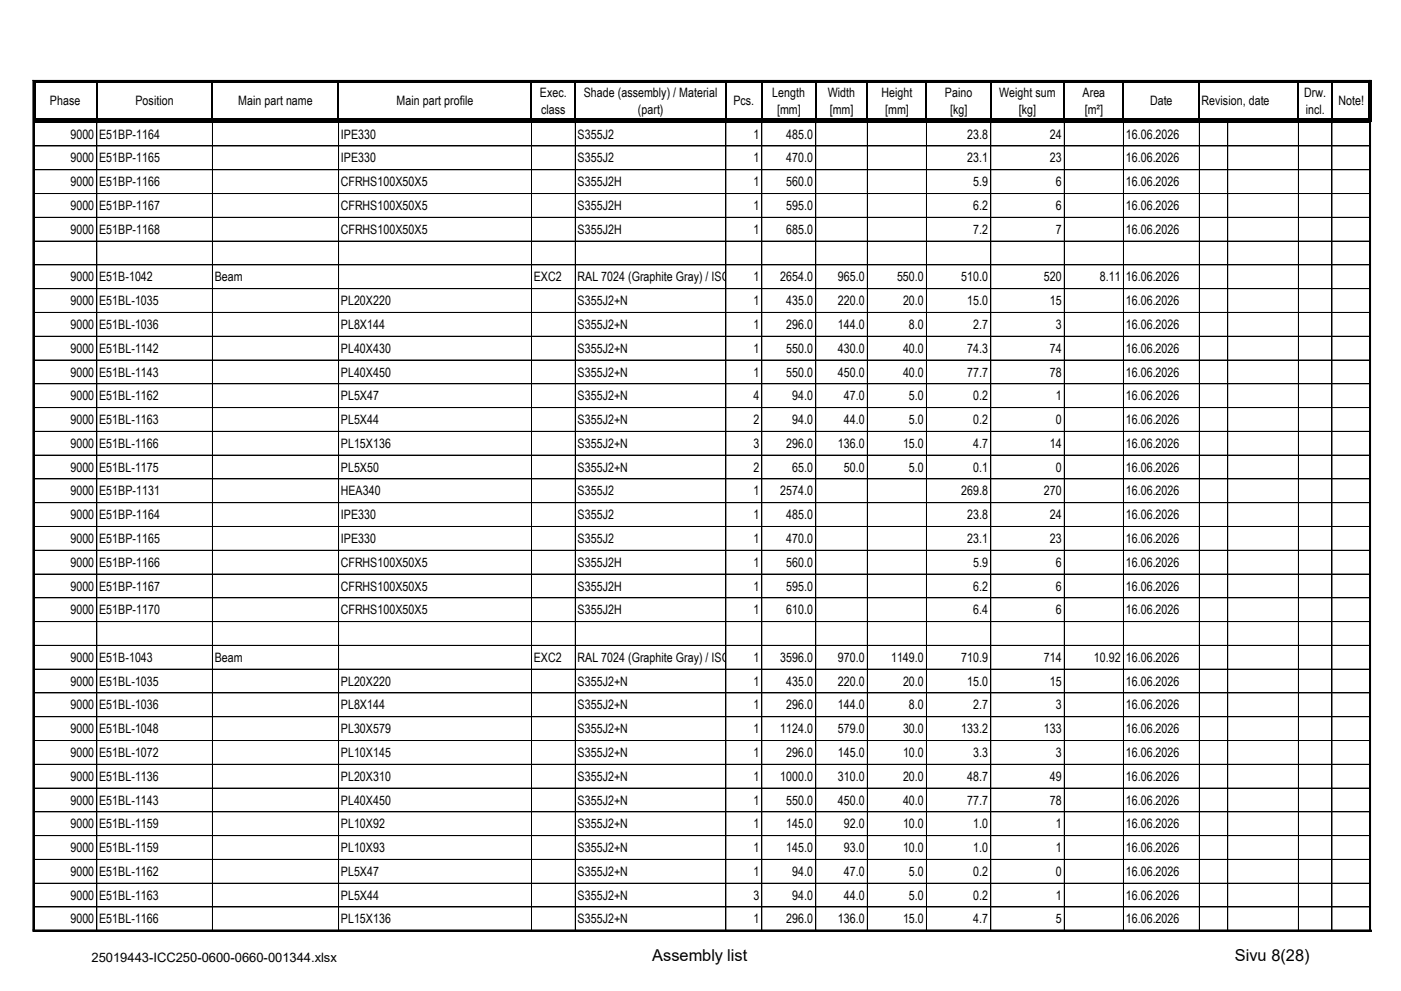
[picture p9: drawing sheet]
<svg xmlns="http://www.w3.org/2000/svg" width="297mm" height="210mm" viewBox="0 0 297 210" stroke-linecap="round" stroke-linejoin="round" font-family="sans-serif">
<defs><g id="words">
<g font-size="3.5">
<text x="138.2" y="203.6">Assembly list</text>
<text x="261.7" y="203.6">Sivu 8(28)</text>
</g>
<g font-size="2.8">
<text x="10.6" y="22.3">Phase</text>
<text x="28.7" y="22.3">Position</text>
<text x="50.5" y="22.3">Main part name</text>
<text x="84" y="22.3">Main part profile</text>
<text x="114.4" y="20.5">Exec.</text>
<text x="123.7" y="20.5">Shade (assembly) / Material</text>
<text x="155.4" y="22.3">Pcs.</text>
<text x="163.7" y="20.5">Length</text>
<text x="175.5" y="20.5">Width</text>
<text x="186.8" y="20.5">Height</text>
<text x="200.3" y="20.5">Paino</text>
<text x="211.8" y="20.5">Weight sum</text>
<text x="229.4" y="20.5">Area</text>
<text x="243.8" y="22.3">Date</text>
<text x="254.7" y="22.2">Revision, date</text>
<text x="276.4" y="20.5">Drw.</text>
<text x="283.7" y="22.3">Note!</text>
<text x="14.9" y="29.4">9000</text>
<text x="21" y="29.4">E51BP-1164</text>
<text x="72.2" y="29.4">IPE330</text>
<text x="114.7" y="24.1">class</text>
<text x="122.4" y="29.4">S355J2</text>
<text x="135.2" y="24.1">(part)</text>
<text x="159.7" y="29.4">1</text>
<text x="164.7" y="24.1">[mm]</text>
<text x="166.6" y="29.4">485.0</text>
<text x="175.9" y="24.1">[mm]</text>
<text x="187.6" y="24.1">[mm]</text>
<text x="201.4" y="24.1">[kg]</text>
<text x="205" y="29.4">23.8</text>
<text x="215.9" y="24.1">[kg]</text>
<text x="222.5" y="29.4">24</text>
<text x="229.9" y="24.1">[m²]</text>
<text x="238.6" y="29.4">16.06.2026</text>
<text x="276.7" y="24.1">incl.</text>
<text x="14.9" y="34.4">9000</text>
<text x="21" y="34.4">E51BP-1165</text>
<text x="72.2" y="34.4">IPE330</text>
<text x="122.4" y="34.4">S355J2</text>
<text x="159.7" y="34.4">1</text>
<text x="166.6" y="34.4">470.0</text>
<text x="205" y="34.4">23.1</text>
<text x="222.5" y="34.4">23</text>
<text x="238.6" y="34.4">16.06.2026</text>
<text x="14.9" y="39.5">9000</text>
<text x="21" y="39.5">E51BP-1166</text>
<text x="72.2" y="39.5">CFRHS100X50X5</text>
<text x="122.4" y="39.5">S355J2H</text>
<text x="159.7" y="39.5">1</text>
<text x="166.6" y="39.5">560.0</text>
<text x="206.3" y="39.5">5.9</text>
<text x="223.8" y="39.5">6</text>
<text x="238.6" y="39.5">16.06.2026</text>
<text x="14.9" y="44.5">9000</text>
<text x="21" y="44.5">E51BP-1167</text>
<text x="72.2" y="44.5">CFRHS100X50X5</text>
<text x="122.4" y="44.5">S355J2H</text>
<text x="159.7" y="44.5">1</text>
<text x="166.6" y="44.5">595.0</text>
<text x="206.3" y="44.5">6.2</text>
<text x="223.8" y="44.5">6</text>
<text x="238.6" y="44.5">16.06.2026</text>
<text x="14.9" y="49.5">9000</text>
<text x="21" y="49.5">E51BP-1168</text>
<text x="72.2" y="49.5">CFRHS100X50X5</text>
<text x="122.4" y="49.5">S355J2H</text>
<text x="159.7" y="49.5">1</text>
<text x="166.6" y="49.5">685.0</text>
<text x="206.3" y="49.5">7.2</text>
<text x="223.8" y="49.5">7</text>
<text x="238.6" y="49.5">16.06.2026</text>
<text x="14.9" y="59.6">9000</text>
<text x="21" y="59.6">E51B-1042</text>
<text x="45.5" y="59.6">Beam</text>
<text x="113.1" y="59.6">EXC2</text>
<text x="122.4" y="59.6">RAL 7024 (Graphite Gray) / ISO12944-5</text>
<text x="159.7" y="59.6">1</text>
<text x="165.4" y="59.6">2654.0</text>
<text x="177.6" y="59.6">965.0</text>
<text x="190.1" y="59.6">550.0</text>
<text x="203.7" y="59.6">510.0</text>
<text x="221.2" y="59.6">520</text>
<text x="233.1" y="59.6">8.11</text>
<text x="238.6" y="59.6">16.06.2026</text>
<text x="14.9" y="64.7">9000</text>
<text x="21" y="64.7">E51BL-1035</text>
<text x="72.2" y="64.7">PL20X220</text>
<text x="122.4" y="64.7">S355J2+N</text>
<text x="159.7" y="64.7">1</text>
<text x="166.6" y="64.7">435.0</text>
<text x="177.6" y="64.7">220.0</text>
<text x="191.4" y="64.7">20.0</text>
<text x="205" y="64.7">15.0</text>
<text x="222.5" y="64.7">15</text>
<text x="238.6" y="64.7">16.06.2026</text>
<text x="14.9" y="69.7">9000</text>
<text x="21" y="69.7">E51BL-1036</text>
<text x="72.2" y="69.7">PL8X144</text>
<text x="122.4" y="69.7">S355J2+N</text>
<text x="159.7" y="69.7">1</text>
<text x="166.6" y="69.7">296.0</text>
<text x="177.6" y="69.7">144.0</text>
<text x="192.7" y="69.7">8.0</text>
<text x="206.3" y="69.7">2.7</text>
<text x="223.8" y="69.7">3</text>
<text x="238.6" y="69.7">16.06.2026</text>
<text x="14.9" y="74.7">9000</text>
<text x="21" y="74.7">E51BL-1142</text>
<text x="72.2" y="74.7">PL40X430</text>
<text x="122.4" y="74.7">S355J2+N</text>
<text x="159.7" y="74.7">1</text>
<text x="166.6" y="74.7">550.0</text>
<text x="177.6" y="74.7">430.0</text>
<text x="191.4" y="74.7">40.0</text>
<text x="205" y="74.7">74.3</text>
<text x="222.5" y="74.7">74</text>
<text x="238.6" y="74.7">16.06.2026</text>
<text x="14.9" y="79.8">9000</text>
<text x="21" y="79.8">E51BL-1143</text>
<text x="72.2" y="79.8">PL40X450</text>
<text x="122.4" y="79.8">S355J2+N</text>
<text x="159.7" y="79.8">1</text>
<text x="166.6" y="79.8">550.0</text>
<text x="177.6" y="79.8">450.0</text>
<text x="191.4" y="79.8">40.0</text>
<text x="205" y="79.8">77.7</text>
<text x="222.5" y="79.8">78</text>
<text x="238.6" y="79.8">16.06.2026</text>
<text x="14.9" y="84.8">9000</text>
<text x="14.9" y="89.8">9000</text>
<text x="21" y="84.8">E51BL-1162</text>
<text x="21" y="89.8">E51BL-1163</text>
<text x="72.2" y="84.8">PL5X47</text>
<text x="72.2" y="89.8">PL5X44</text>
<text x="122.4" y="84.8">S355J2+N</text>
<text x="122.4" y="89.8">S355J2+N</text>
<text x="159.7" y="84.8">4</text>
<text x="159.7" y="89.8">2</text>
<text x="167.9" y="84.8">94.0</text>
<text x="167.9" y="89.8">94.0</text>
<text x="178.9" y="84.8">47.0</text>
<text x="178.9" y="89.8">44.0</text>
<text x="192.7" y="84.8">5.0</text>
<text x="192.7" y="89.8">5.0</text>
<text x="206.3" y="84.8">0.2</text>
<text x="206.3" y="89.8">0.2</text>
<text x="223.8" y="84.8">1</text>
<text x="223.8" y="89.8">0</text>
<text x="238.6" y="84.8">16.06.2026</text>
<text x="238.6" y="89.8">16.06.2026</text>
<text x="14.9" y="94.9">9000</text>
<text x="21" y="94.9">E51BL-1166</text>
<text x="72.2" y="94.9">PL15X136</text>
<text x="122.4" y="94.9">S355J2+N</text>
<text x="159.7" y="94.9">3</text>
<text x="166.6" y="94.9">296.0</text>
<text x="177.6" y="94.9">136.0</text>
<text x="191.4" y="94.9">15.0</text>
<text x="206.3" y="94.9">4.7</text>
<text x="222.5" y="94.9">14</text>
<text x="238.6" y="94.9">16.06.2026</text>
<text x="14.9" y="99.9">9000</text>
<text x="21" y="99.9">E51BL-1175</text>
<text x="72.2" y="99.9">PL5X50</text>
<text x="122.4" y="99.9">S355J2+N</text>
<text x="159.7" y="99.9">2</text>
<text x="167.9" y="99.9">65.0</text>
<text x="178.9" y="99.9">50.0</text>
<text x="192.7" y="99.9">5.0</text>
<text x="206.3" y="99.9">0.1</text>
<text x="223.8" y="99.9">0</text>
<text x="238.6" y="99.9">16.06.2026</text>
<text x="14.9" y="105">9000</text>
<text x="21" y="105">E51BP-1131</text>
<text x="72.2" y="105">HEA340</text>
<text x="122.4" y="105">S355J2</text>
<text x="159.7" y="105">1</text>
<text x="165.4" y="105">2574.0</text>
<text x="203.7" y="105">269.8</text>
<text x="221.2" y="105">270</text>
<text x="238.6" y="105">16.06.2026</text>
<text x="14.9" y="110">9000</text>
<text x="21" y="110">E51BP-1164</text>
<text x="72.2" y="110">IPE330</text>
<text x="122.4" y="110">S355J2</text>
<text x="159.7" y="110">1</text>
<text x="166.6" y="110">485.0</text>
<text x="205" y="110">23.8</text>
<text x="222.5" y="110">24</text>
<text x="238.6" y="110">16.06.2026</text>
<text x="14.9" y="115">9000</text>
<text x="21" y="115">E51BP-1165</text>
<text x="72.2" y="115">IPE330</text>
<text x="122.4" y="115">S355J2</text>
<text x="159.7" y="115">1</text>
<text x="166.6" y="115">470.0</text>
<text x="205" y="115">23.1</text>
<text x="222.5" y="115">23</text>
<text x="238.6" y="115">16.06.2026</text>
<text x="14.9" y="120.1">9000</text>
<text x="14.9" y="125.1">9000</text>
<text x="21" y="120.1">E51BP-1166</text>
<text x="21" y="125.1">E51BP-1167</text>
<text x="72.2" y="120.1">CFRHS100X50X5</text>
<text x="72.2" y="125.1">CFRHS100X50X5</text>
<text x="122.4" y="120.1">S355J2H</text>
<text x="122.4" y="125.1">S355J2H</text>
<text x="159.7" y="120.1">1</text>
<text x="159.7" y="125.1">1</text>
<text x="166.6" y="120.1">560.0</text>
<text x="166.6" y="125.1">595.0</text>
<text x="206.3" y="120.1">5.9</text>
<text x="206.3" y="125.1">6.2</text>
<text x="223.8" y="120.1">6</text>
<text x="223.8" y="125.1">6</text>
<text x="238.6" y="120.1">16.06.2026</text>
<text x="238.6" y="125.1">16.06.2026</text>
<text x="14.9" y="130.2">9000</text>
<text x="21" y="130.2">E51BP-1170</text>
<text x="72.2" y="130.2">CFRHS100X50X5</text>
<text x="122.4" y="130.2">S355J2H</text>
<text x="159.7" y="130.2">1</text>
<text x="166.6" y="130.2">610.0</text>
<text x="206.3" y="130.2">6.4</text>
<text x="223.8" y="130.2">6</text>
<text x="238.6" y="130.2">16.06.2026</text>
<text x="14.9" y="140.2">9000</text>
<text x="21" y="140.2">E51B-1043</text>
<text x="45.5" y="140.2">Beam</text>
<text x="113.1" y="140.2">EXC2</text>
<text x="122.4" y="140.2">RAL 7024 (Graphite Gray) / ISO12944-5</text>
<text x="159.7" y="140.2">1</text>
<text x="165.4" y="140.2">3596.0</text>
<text x="177.6" y="140.2">970.0</text>
<text x="188.8" y="140.2">1149.0</text>
<text x="203.7" y="140.2">710.9</text>
<text x="221.2" y="140.2">714</text>
<text x="231.9" y="140.2">10.92</text>
<text x="238.6" y="140.2">16.06.2026</text>
<text x="14.9" y="145.3">9000</text>
<text x="21" y="145.3">E51BL-1035</text>
<text x="72.2" y="145.3">PL20X220</text>
<text x="122.4" y="145.3">S355J2+N</text>
<text x="159.7" y="145.3">1</text>
<text x="166.6" y="145.3">435.0</text>
<text x="177.6" y="145.3">220.0</text>
<text x="191.4" y="145.3">20.0</text>
<text x="205" y="145.3">15.0</text>
<text x="222.5" y="145.3">15</text>
<text x="238.6" y="145.3">16.06.2026</text>
<text x="14.9" y="150.3">9000</text>
<text x="14.9" y="155.4">9000</text>
<text x="21" y="150.3">E51BL-1036</text>
<text x="21" y="155.4">E51BL-1048</text>
<text x="72.2" y="150.3">PL8X144</text>
<text x="72.2" y="155.4">PL30X579</text>
<text x="122.4" y="150.3">S355J2+N</text>
<text x="122.4" y="155.4">S355J2+N</text>
<text x="159.7" y="150.3">1</text>
<text x="159.7" y="155.4">1</text>
<text x="165.4" y="155.4">1124.0</text>
<text x="166.6" y="150.3">296.0</text>
<text x="177.6" y="150.3">144.0</text>
<text x="177.6" y="155.4">579.0</text>
<text x="191.4" y="155.4">30.0</text>
<text x="192.7" y="150.3">8.0</text>
<text x="203.7" y="155.4">133.2</text>
<text x="206.3" y="150.3">2.7</text>
<text x="221.2" y="155.4">133</text>
<text x="223.8" y="150.3">3</text>
<text x="238.6" y="150.3">16.06.2026</text>
<text x="238.6" y="155.4">16.06.2026</text>
<text x="14.9" y="160.4">9000</text>
<text x="21" y="160.4">E51BL-1072</text>
<text x="72.2" y="160.4">PL10X145</text>
<text x="122.4" y="160.4">S355J2+N</text>
<text x="159.7" y="160.4">1</text>
<text x="166.6" y="160.4">296.0</text>
<text x="177.6" y="160.4">145.0</text>
<text x="191.4" y="160.4">10.0</text>
<text x="206.3" y="160.4">3.3</text>
<text x="223.8" y="160.4">3</text>
<text x="238.6" y="160.4">16.06.2026</text>
<text x="14.9" y="165.4">9000</text>
<text x="21" y="165.4">E51BL-1136</text>
<text x="72.2" y="165.4">PL20X310</text>
<text x="122.4" y="165.4">S355J2+N</text>
<text x="159.7" y="165.4">1</text>
<text x="165.4" y="165.4">1000.0</text>
<text x="177.6" y="165.4">310.0</text>
<text x="191.4" y="165.4">20.0</text>
<text x="205" y="165.4">48.7</text>
<text x="222.5" y="165.4">49</text>
<text x="238.6" y="165.4">16.06.2026</text>
<text x="14.9" y="170.5">9000</text>
<text x="21" y="170.5">E51BL-1143</text>
<text x="72.2" y="170.5">PL40X450</text>
<text x="122.4" y="170.5">S355J2+N</text>
<text x="159.7" y="170.5">1</text>
<text x="166.6" y="170.5">550.0</text>
<text x="177.6" y="170.5">450.0</text>
<text x="191.4" y="170.5">40.0</text>
<text x="205" y="170.5">77.7</text>
<text x="222.5" y="170.5">78</text>
<text x="238.6" y="170.5">16.06.2026</text>
<text x="14.9" y="175.5">9000</text>
<text x="21" y="175.5">E51BL-1159</text>
<text x="72.2" y="175.5">PL10X92</text>
<text x="122.4" y="175.5">S355J2+N</text>
<text x="159.7" y="175.5">1</text>
<text x="166.6" y="175.5">145.0</text>
<text x="178.9" y="175.5">92.0</text>
<text x="191.4" y="175.5">10.0</text>
<text x="206.3" y="175.5">1.0</text>
<text x="223.8" y="175.5">1</text>
<text x="238.6" y="175.5">16.06.2026</text>
<text x="14.9" y="180.5">9000</text>
<text x="14.9" y="185.6">9000</text>
<text x="21" y="180.5">E51BL-1159</text>
<text x="21" y="185.6">E51BL-1162</text>
<text x="72.2" y="180.5">PL10X93</text>
<text x="72.2" y="185.6">PL5X47</text>
<text x="122.4" y="180.5">S355J2+N</text>
<text x="122.4" y="185.6">S355J2+N</text>
<text x="159.7" y="180.5">1</text>
<text x="159.7" y="185.6">1</text>
<text x="166.6" y="180.5">145.0</text>
<text x="167.9" y="185.6">94.0</text>
<text x="178.9" y="180.5">93.0</text>
<text x="178.9" y="185.6">47.0</text>
<text x="191.4" y="180.5">10.0</text>
<text x="192.7" y="185.6">5.0</text>
<text x="206.3" y="180.5">1.0</text>
<text x="206.3" y="185.6">0.2</text>
<text x="223.8" y="180.5">1</text>
<text x="223.8" y="185.6">0</text>
<text x="238.6" y="180.5">16.06.2026</text>
<text x="238.6" y="185.6">16.06.2026</text>
<text x="14.9" y="190.6">9000</text>
<text x="21" y="190.6">E51BL-1163</text>
<text x="72.2" y="190.6">PL5X44</text>
<text x="122.4" y="190.6">S355J2+N</text>
<text x="159.7" y="190.6">3</text>
<text x="167.9" y="190.6">94.0</text>
<text x="178.9" y="190.6">44.0</text>
<text x="192.7" y="190.6">5.0</text>
<text x="206.3" y="190.6">0.2</text>
<text x="223.8" y="190.6">1</text>
<text x="238.6" y="190.6">16.06.2026</text>
<text x="14.9" y="195.7">9000</text>
<text x="21" y="195.7">E51BL-1166</text>
<text x="72.2" y="195.7">PL15X136</text>
<text x="122.4" y="195.7">S355J2+N</text>
<text x="159.7" y="195.7">1</text>
<text x="166.6" y="195.7">296.0</text>
<text x="177.6" y="195.7">136.0</text>
<text x="191.4" y="195.7">15.0</text>
<text x="206.3" y="195.7">4.7</text>
<text x="223.8" y="195.7">5</text>
<text x="238.6" y="195.7">16.06.2026</text>
<text x="19.4" y="203.8">25019443-ICC250-0600-0660-001344.xlsx</text>
</g>
</g></defs>
<path d="M7.3 17.3v8.6M7.5 17.4h283.2" fill="none" stroke="#000" stroke-width=".22"/>
<g fill="none" stroke="#000" stroke-width=".34">
<path d="M7 17.2h283.6M7.1 17v180.4M20.5 17.5v7.7M45 17.5v7.7M71.7 17.5v7.7M112.6 17.5v7.7M121.9 17.5v7.7M153.8 17.5v7.7M161.4 17.5v7.7M172.9 17.5v7.7M183.8 17.5v7.7M196.3 17.5v7.7"/>
<path d="M210 17.5v7.7M225.5 17.5v7.7M238.1 17.5v7.7M254.2 17.5v7.7M275.2 17.5v7.7M282.3 17.5v7.7M290.4 17v180.4M7 197.2h283.6"/>
</g>
<g fill="#000">
<path d="M7.5 25.2h283.2v.7h-283.2z" fill-rule="evenodd"/>
<path d="M20.5 25.9v.1z" fill-rule="evenodd"/>
<path d="M45 25.9v.1z" fill-rule="evenodd"/>
<path d="M71.7 25.9l.1 .1z" fill-rule="evenodd"/>
<path d="M112.6 25.9l.1 .1z" fill-rule="evenodd"/>
<path d="M121.9 25.9v.1z" fill-rule="evenodd"/>
<path d="M153.8 25.9l.1 .1z" fill-rule="evenodd"/>
<path d="M161.4 25.9l.1 .1z" fill-rule="evenodd"/>
<path d="M172.9 25.9v.1z" fill-rule="evenodd"/>
<path d="M183.8 25.9v.1z" fill-rule="evenodd"/>
<path d="M196.3 25.9l.1 .1z" fill-rule="evenodd"/>
<path d="M210 25.9v.1z" fill-rule="evenodd"/>
<path d="M225.5 25.9l.1 .1z" fill-rule="evenodd"/>
<path d="M238.1 25.9v.1z" fill-rule="evenodd"/>
<path d="M254.2 25.9v.1z" fill-rule="evenodd"/>
<path d="M260.2 25.9v.1z" fill-rule="evenodd"/>
<path d="M275.2 25.9v.1z" fill-rule="evenodd"/>
<path d="M282.3 25.9v.1z" fill-rule="evenodd"/>
<path d="M290.1 17.5h.6v8.4h-.6z" fill-rule="evenodd"/>
<path d="M290.4 25.9l.1 .1z" fill-rule="evenodd"/>
</g>
<g fill="none" stroke="#000" stroke-width=".21">
<path d="M290.3 17v180.3M290.6 17h-283.6v180.3M7.2 30.9h283.3M7.2 36h283.3M20.5 25.9v171.3M45 25.9v171.3M71.8 25.9v171.3M112.6 25.9v171.3M121.9 25.9v171.3M153.8 25.9v171.3M161.5 25.9v171.3M172.9 25.9v171.3"/>
<path d="M183.8 25.9v171.3M196.4 25.9v171.3M210 25.9v171.3M225.6 25.9v171.3M238.1 25.9v171.3M254.2 25.9v171.3M260.2 25.9v171.3M275.2 25.9v171.3M282.3 25.9v171.3M290.5 25.9v171.3h-283.3M7.2 41h283.3M7.2 46h283.3"/>
<path d="M7.2 56.1h283.3M290.5 51.1h-283.3M7.2 61.2h283.3M7.2 66.2h283.3M7.2 71.2h283.3M290.5 76.3h-283.3M7.2 81.3h283.3M7.2 86.4h283.3M7.2 91.4h283.3M7.2 96.4h283.3M7.2 101.5h283.3M7.2 111.6h283.3"/>
<path d="M7.2 116.6h283.3M290.5 106.5h-283.3M7.2 121.6h283.3M7.2 126.7h283.3M7.2 131.7h283.3M7.2 136.7h283.3M7.2 141.8h283.3M7.2 146.8h283.3M7.2 156.9h283.3M290.5 151.9h-283.3M7.2 161.9h283.3M290.5 167h-283.3"/>
<path d="M290.5 172h-283.3M290.5 177.1h-283.3M7 197h283.6M290.5 182.1h-283.3M290.5 187.1h-283.3M290.5 192.2h-283.3"/>
</g>
<use href="#words"/>
</svg>
